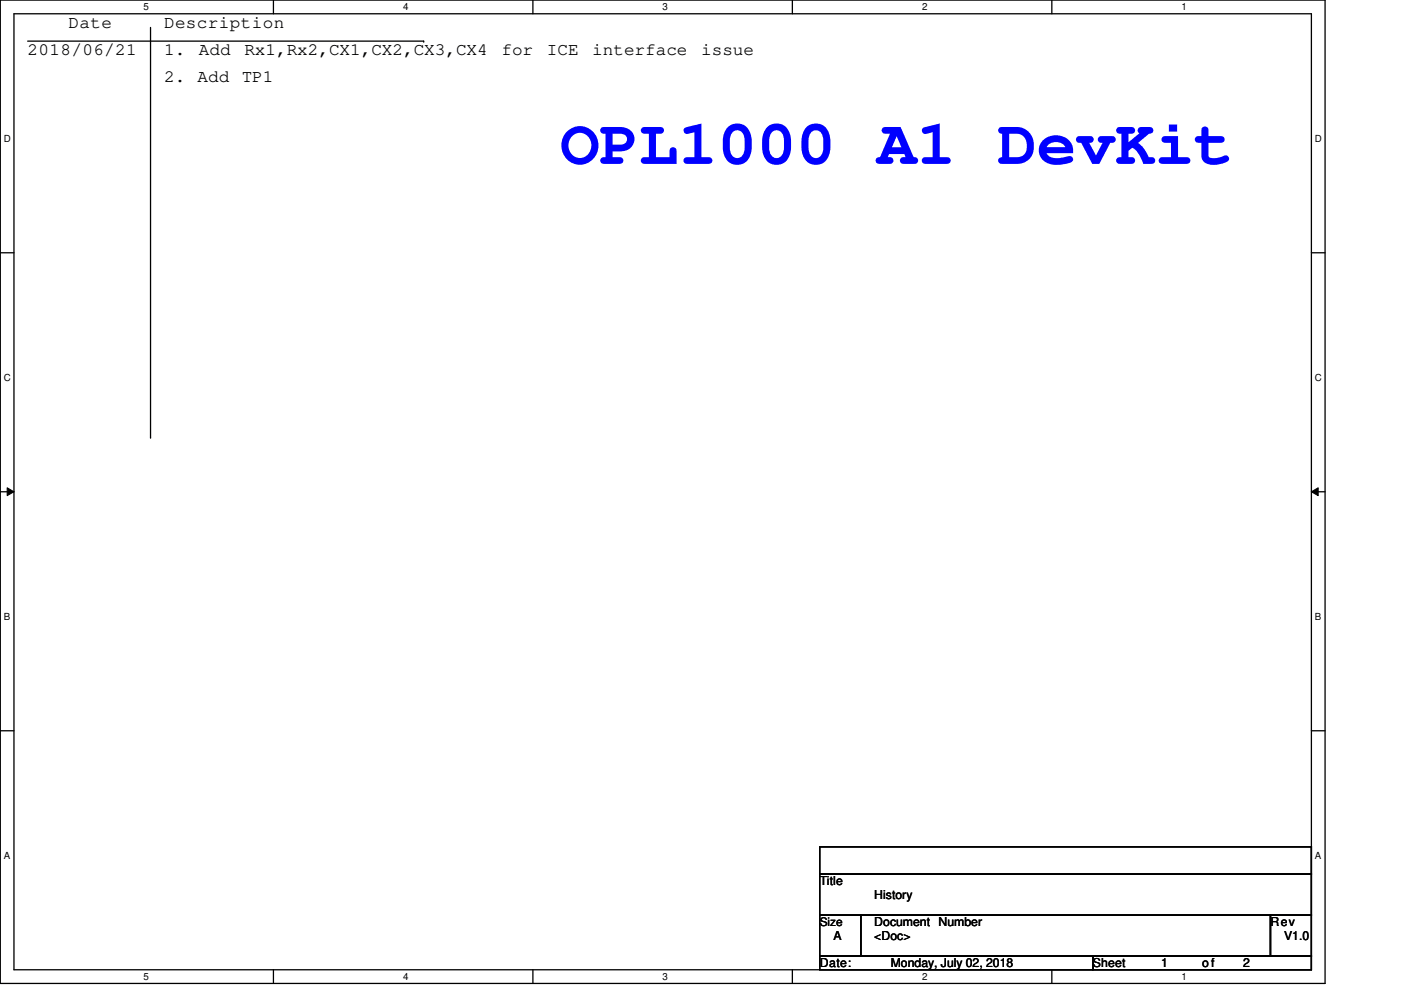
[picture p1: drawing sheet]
<svg xmlns="http://www.w3.org/2000/svg" width="297mm" height="210mm" viewBox="0 0 297 210" stroke-linecap="round" stroke-linejoin="round" font-family="sans-serif">
<defs><g id="words">
<text font-size="13.9" fill="#00f" x="118.8" y="34.8">OPL1000 A1 DevKit</text>
<g font-size="3.7">
<text x="14.5" y="5.9">Date</text>
<text x="34.8" y="5.9">Description</text>
<text x="5.9" y="11.7">2018/06/21</text>
<text x="34.8" y="11.7">1.</text>
<text x="42.2" y="11.7">Add</text>
<text x="51.8" y="11.7">Rx1,Rx2,CX1,CX2,CX3,CX4</text>
<text x="106.3" y="11.7">for</text>
<text x="115.9" y="11.7">ICE</text>
<text x="125.6" y="11.7">interface</text>
<text x="148.7" y="11.7">issue</text>
<text x="34.8" y="17.5">2. Add TP1</text>
</g>
<g font-size="2.6">
<text x="173.8" y="187.7">Title</text>
<text x="185.4" y="190.6">History</text>
<text x="185.4" y="196.4">Document Number</text>
<text x="269.4" y="196.4">Rev</text>
<text x="176.7" y="199.3">A</text>
<text x="185.4" y="199.3">&lt;Doc&gt;</text>
<text x="272.2" y="199.3">V1.0</text>
<text x="173.8" y="205">Date:</text>
<text x="188.9" y="205">Monday, July 02, 2018</text>
<text x="231.7" y="205">Sheet</text>
<text x="246.2" y="205">1</text>
<text x="254.9" y="205">of</text>
<text x="263.6" y="205">2</text>
</g>
<text font-size="2.5" x="173.8" y="196.3">Size</text>
<g font-size="2.1">
<text x="30.5" y="2.2">5</text>
<text x="85.5" y="2.2">4</text>
<text x="140.5" y="2.2">3</text>
<text x="195.5" y="2.2">2</text>
<text x="250.5" y="2.2">1</text>
<text x=".8" y="30.1">D</text>
<text x="278.8" y="30.1">D</text>
<text x=".8" y="80.8">C</text>
<text x="278.8" y="80.8">C</text>
<text x=".8" y="131.4">B</text>
<text x="278.8" y="131.4">B</text>
<text x=".8" y="182.1">A</text>
<text x="278.8" y="182.1">A</text>
<text x="30.5" y="207.8">5</text>
<text x="85.5" y="207.8">4</text>
<text x="140.5" y="207.8">3</text>
<text x="195.5" y="207.8">2</text>
<text x="250.5" y="207.8">1</text>
</g>
</g></defs>
<path d="M.1 0h280.8v208.5h-280.8zM3 2.9h275v202.7h-275z" fill="none" stroke="#000" stroke-width=".28"/>
<g fill="#fff">
<path d="M30.5 .3h1.1v2.3h-1.1z"/>
<path d="M30.5 205.9h1.1v2.3h-1.1z"/>
</g>
<path d="M58 0v2.9M58 205.6v2.9" fill="none" stroke="#000" stroke-width=".28"/>
<g fill="#fff">
<path d="M85.5 .3h1.1v2.3h-1.1z"/>
<path d="M85.5 205.9h1.1v2.3h-1.1z"/>
</g>
<path d="M113 0v2.9M113 205.6v2.9" fill="none" stroke="#000" stroke-width=".28"/>
<g fill="#fff">
<path d="M140.5 .3h1.1v2.3h-1.1z"/>
<path d="M140.5 205.9h1.1v2.3h-1.1z"/>
</g>
<path d="M168 0v2.9M168 205.6v2.9" fill="none" stroke="#000" stroke-width=".28"/>
<g fill="#fff">
<path d="M195.5 .3h1.2v2.3h-1.2z"/>
<path d="M195.5 205.9h1.2v2.3h-1.2z"/>
</g>
<path d="M223 0v2.9M223 205.6v2.9" fill="none" stroke="#000" stroke-width=".28"/>
<g fill="#fff">
<path d="M250.5 .3h1.2v2.3h-1.2z"/>
<path d="M250.5 205.9h1.2v2.3h-1.2z"/>
<path d="M.8 28.3h1.5v2.3h-1.5z"/>
<path d="M278.8 28.3h1.5v2.3h-1.5z"/>
<path d="M.8 78.9h1.5v2.3h-1.5z"/>
<path d="M278.8 78.9h1.5v2.3h-1.5z"/>
</g>
<path d="M.1 53.6h2.9M278 53.6h2.9" fill="none" stroke="#000" stroke-width=".28"/>
<g fill="#fff">
<path d="M.8 129.6h1.4v2.3h-1.4z"/>
<path d="M278.8 129.6h1.4v2.3h-1.4z"/>
</g>
<path d="M.1 104.3h2.9M278 104.3h2.9" fill="none" stroke="#000" stroke-width=".28"/>
<path d="M1.5 103.4l1.5 .9-1.5 .8zM278 104.3l1.5-.9v1.7z" fill="#000"/>
<path d="M1.5 103.4l1.5 .9-1.5 .8zM278 104.3l1.5-.9v1.7z" fill="none" stroke="#000" stroke-width=".21"/>
<g fill="#fff">
<path d="M.8 180.3h1.4v2.3h-1.4z"/>
<path d="M278.8 180.3h1.4v2.3h-1.4z"/>
</g>
<g fill="none" stroke="#000" stroke-width=".28">
<path d="M5.9 8.7h83.9M31.9 5.8v86.9M89.8 8.7h.1M31.9 92.7h.1M.1 154.9h2.9M278 154.9h2.9M173.8 179.6h104.2v5.7h-104.2zM173.8 185.3h104.2v8.7h-104.2zM173.8 194h8.7v8.7h-8.7zM182.5 194h86.9v8.7h-86.9zM269.4 194h8.6v8.7h-8.6zM173.8 202.7h57.9v2.9h-57.9z"/>
<path d="M231.7 202.7h46.3v2.9h-46.3z"/>
</g>
<use href="#words"/>
</svg>
